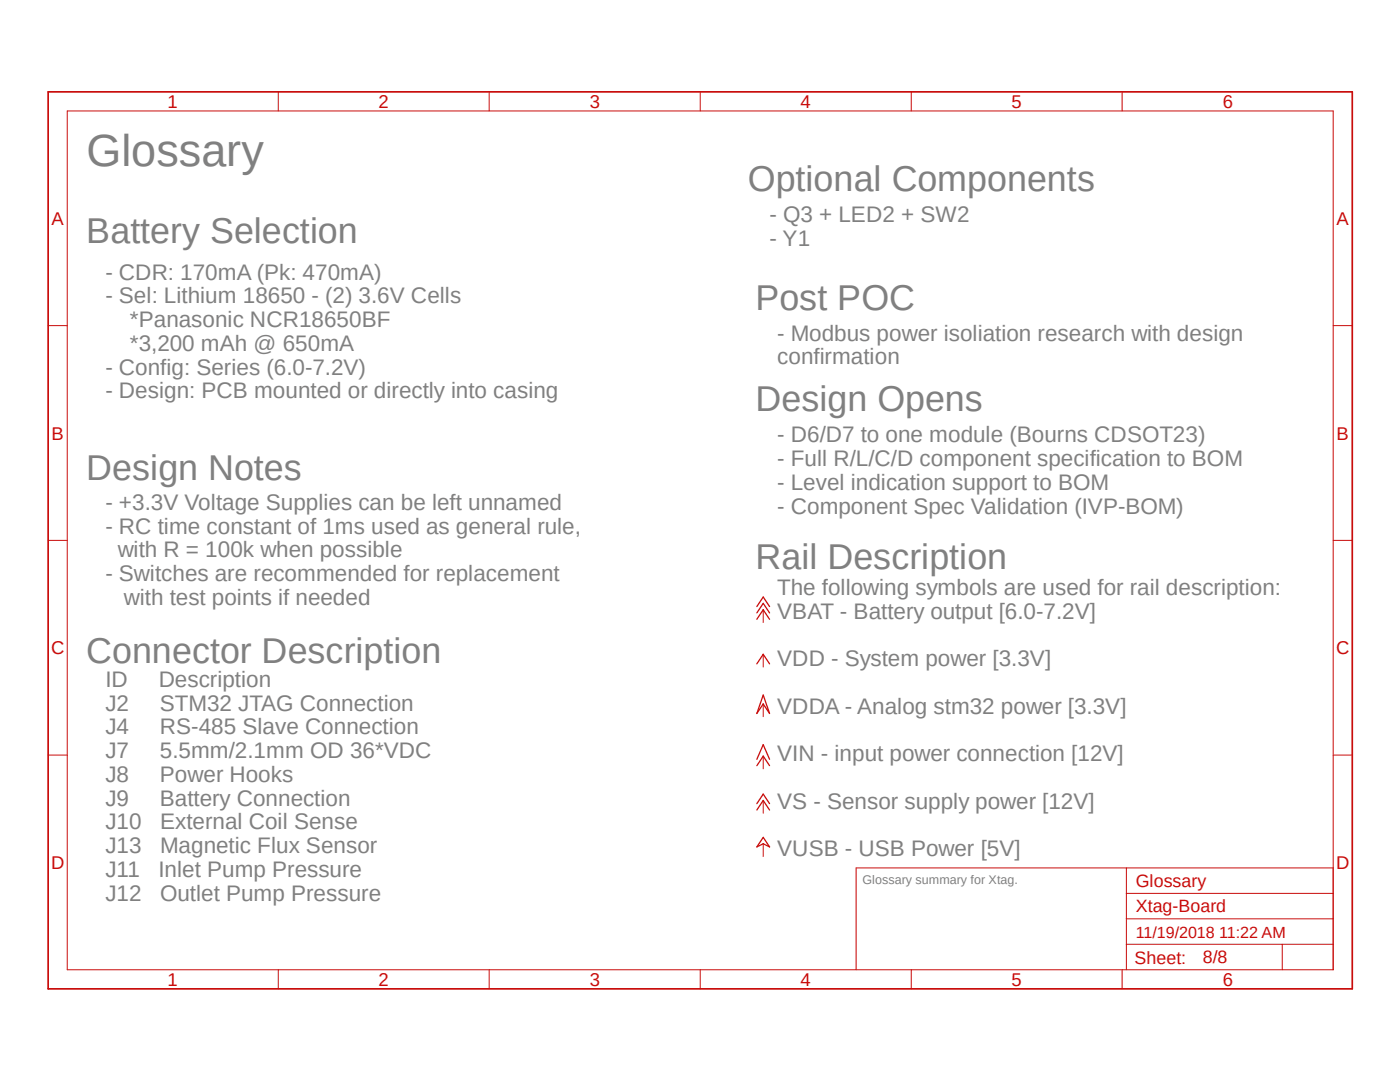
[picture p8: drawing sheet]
<svg xmlns="http://www.w3.org/2000/svg" width="279mm" height="216mm" viewBox="0 0 279 216" stroke-linecap="round" stroke-linejoin="round" font-family="sans-serif">
<defs><g id="words">
<text font-size="9" fill="#808080" x="17.2" y="33.1">Glossary</text>
<g font-size="7.2" fill="#808080">
<text x="149.3" y="38.1">Optional Components</text>
<text x="17.2" y="48.6">Battery Selection</text>
<text x="150.8" y="61.8">Post POC</text>
<text x="150.8" y="82">Design Opens</text>
<text x="17.2" y="95.8">Design Notes</text>
<text x="150.8" y="113.5">Rail Description</text>
<text x="17.2" y="132.3">Connector Description</text>
</g>
<g font-size="4.5" fill="#808080">
<text x="153.6" y="44.4">- Q3 + LED2 + SW2</text>
<text x="153.6" y="49.1">- Y1</text>
<text x="21" y="55.8">- CDR: 170mA (Pk: 470mA)</text>
<text x="21" y="60.5">- Sel: Lithium 18650 - (2) 3.6V Cells</text>
<text x="25.9" y="65.3">*Panasonic NCR18650BF</text>
<text x="25.9" y="70">*3,200 mAh @ 650mA</text>
<text x="155.1" y="68">- Modbus power isoliation research with design</text>
<text x="21" y="74.8">- Config: Series (6.0-7.2V)</text>
<text x="155.1" y="72.7">confirmation</text>
<text x="21" y="79.5">- Design: PCB mounted or directly into casing</text>
<text x="155.1" y="88.3">- D6/D7 to one module (Bourns CDSOT23)</text>
<text x="155.1" y="93">- Full R/L/C/D component specification to BOM</text>
<text x="21" y="101.7">- +3.3V Voltage Supplies can be left unnamed</text>
<text x="155.1" y="97.7">- Level indication support to BOM</text>
<text x="21" y="106.5">- RC time constant of 1ms used as general rule,</text>
<text x="155.1" y="102.5">- Component Spec Validation (IVP-BOM)</text>
<text x="23.5" y="111.2">with R = 100k when possible</text>
<text x="21" y="116">- Switches are recommended for replacement</text>
<text x="155.1" y="118.7">The following symbols are used for rail description:</text>
<text x="24.7" y="120.7">with test points if needed</text>
<text x="155.1" y="123.5">VBAT - Battery output [6.0-7.2V]</text>
<text x="21" y="137">ID</text>
<text x="31.7" y="137">Description</text>
<text x="155.1" y="133">VDD - System power [3.3V]</text>
<text x="21" y="141.8">J2</text>
<text x="31.9" y="141.8">STM32 JTAG Connection</text>
<text x="155.1" y="142.5">VDDA - Analog stm32 power [3.3V]</text>
<text x="21" y="146.5">J4</text>
<text x="31.9" y="146.5">RS-485 Slave Connection</text>
<text x="21" y="151.3">J7</text>
<text x="21" y="156">J8</text>
<text x="31.9" y="151.3">5.5mm/2.1mm OD 36*VDC</text>
<text x="31.9" y="156">Power Hooks</text>
<text x="155.1" y="151.9">VIN - input power connection [12V]</text>
<text x="21" y="160.7">J9</text>
<text x="31.9" y="160.7">Battery Connection</text>
<text x="155.1" y="161.4">VS - Sensor supply power [12V]</text>
<text x="21" y="165.5">J10</text>
<text x="31.9" y="165.5">External Coil Sense</text>
<text x="21" y="170.2">J13</text>
<text x="31.9" y="170.2">Magnetic Flux Sensor</text>
<text x="155.1" y="170.9">VUSB - USB Power [5V]</text>
<text x="21" y="175">J11</text>
<text x="21" y="179.7">J12</text>
<text x="31.6" y="175">Inlet Pump Pressure</text>
<text x="31.9" y="179.7">Outlet Pump Pressure</text>
</g>
<g font-size="3.7" fill="#c90d0c">
<text x="33.4" y="21.5">1</text>
<text x="75.6" y="21.5">2</text>
<text x="117.7" y="21.5">3</text>
<text x="159.8" y="21.5">4</text>
<text x="201.9" y="21.5">5</text>
<text x="244" y="21.5">6</text>
<text x="10.3" y="44.9">A</text>
<text x="266.7" y="44.9">A</text>
<text x="10.3" y="87.7">B</text>
<text x="266.7" y="87.7">B</text>
<text x="10.2" y="130.6">C</text>
<text x="266.7" y="130.6">C</text>
<text x="10.2" y="173.4">D</text>
<text x="266.7" y="173.4">D</text>
<text x="33.4" y="196.7">1</text>
<text x="75.6" y="196.7">2</text>
<text x="117.7" y="196.7">3</text>
<text x="159.8" y="196.7">4</text>
<text x="201.9" y="196.7">5</text>
<text x="244" y="196.7">6</text>
</g>
<g font-size="3.6" fill="#c90d0c">
<text x="226.7" y="177">Glossary</text>
<text x="226.7" y="182.1">Xtag-Board</text>
<text x="226.4" y="192.4">Sheet:</text>
<text x="240" y="192.2">8/8</text>
</g>
<text font-size="3.2" fill="#c90d0c" x="226.7" y="187.2">11/19/2018 11:22 AM</text>
<text font-size="2.5" fill="#808080" x="172.1" y="176.5">Glossary summary for Xtag.</text>
</g></defs>
<path d="M9.1 18l261.2 179.9M270.3 18l-261.2 179.9" fill="none" stroke="#fff" stroke-width=".2"/>
<g fill="none" stroke="#c90d0c" stroke-width=".2">
<path d="M55.5 18.3v3.8M97.6 18.3v3.8M139.7 18.3v3.8M181.9 18.3v3.8M223.9 18.3v3.8M13.4 22.1h252.7v171.4h-252.7zM9.6 65h3.8M266.1 65h3.8M9.6 107.8h3.8M266.1 107.8h3.8M152.3 121.7v2.5M152.3 130.6v2.5"/>
<path d="M9.6 150.7h3.8M152.3 140.5v2.5M152.3 150.9v2.5M152.3 159.7v2.6M266.1 150.7h3.8M152.3 168.4v2.5M224.8 173.2v20.3M224.8 178.3h41.3M266.1 173.2h-95.2v20.3M55.5 193.5v3.8M97.6 193.5v3.8M139.7 193.5v3.8"/>
<path d="M181.9 193.5v3.8M223.9 193.5v3.8M224.8 188.4h41.3M224.8 183.3h41.3M255.9 188.4v5.1"/>
</g>
<path d="M9.6 18.3h260.3v179h-260.3z" fill="none" stroke="#c90d0c" stroke-width=".34"/>
<path d="M151 123.6l1.3-1.9 1.3 1.9M151 122.3l1.3-1.9 1.3 1.9M151 121l1.3-1.9 1.3 1.9M151 132.5l1.3-1.9 1.3 1.9M152.3 138.7l1.3 3.7-1.3-1.9-1.3 1.9zM151 152.8l1.3-1.9 1.3 1.9M151 151.5l1.3-2.9 1.3 2.9M151 161.6l1.3-1.9 1.3 1.9M151 160.4l1.3-1.9 1.3 1.9M152.3 167.1l1.3 1.9-1.3-.6-1.3 .6z" fill="none" stroke="#c90d0c" stroke-width=".25"/>
<use href="#words"/>
</svg>
